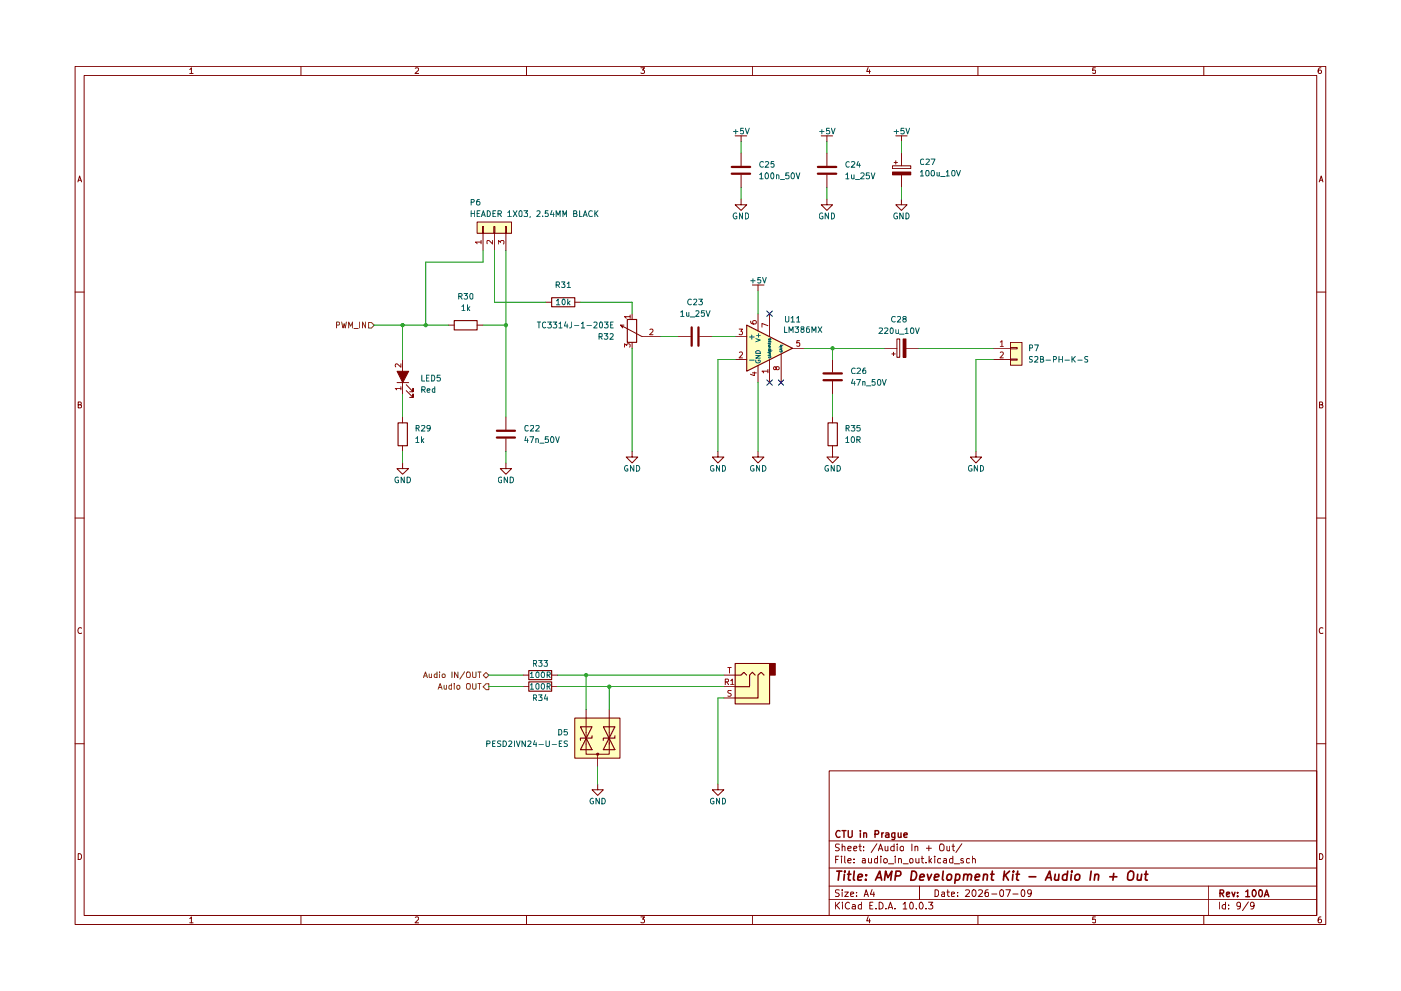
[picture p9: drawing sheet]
<svg xmlns="http://www.w3.org/2000/svg" width="420mm" height="297mm" viewBox="0 0 420 297" stroke-linecap="round" stroke-linejoin="round" font-family="sans-serif">
<g fill="none" stroke="#7d0000" stroke-width=".3">
<path d="M22.5 19.9h375.1v257.2h-375.1zM90.3 19.9v2.7M157.9 19.9v2.7M225.6 19.9v2.7M293.3 19.9v2.7M361 19.9v2.7M25.2 22.6h369.7v251.8h-369.7zM56.9 20.8l.5-.5v1.7M56.9 22h1M124.5 20.5l.7-.2 .4 .5-1.1 1.2h1.1M192.2 20.3h1.1l-.6 .7 .5 .2v.6l-.2 .2-.8-.2M260.3 20.2l-.4 1.2h1.1"/>
<path d="M260.8 20.9v1.1M328.5 20.3h-.8v.9l.8-.1v.8l-.8-.1M396.2 20.3h-.4a1.06 1.06 0 0 0-.2 1.7l.6-.2v-.6l-.6-.2-.3 .3M23.4 54.5l.5-1.8 .6 1.8M23.5 54h.8M395.6 54.5l.6-1.8 .5 1.8M395.8 54h.9M22.5 87.5h2.7M394.9 87.5h2.7M23.5 121.3l.7-.1 .1-.6-.8-.1v1.8h.6l.4-.6-.5-.4M395.7 121.3l.8-.1 .1-.6-.9-.1v1.8h.7l.3-.6-.4-.4M22.5 155.3h2.7"/>
<path d="M394.9 155.3h2.7M24.5 188.3a.79 .79 0 0 0-1.1 .7 .79 .79 0 0 0 1.1 .7M396.7 188.3a.79 .79 0 0 0-1.1 .7 .79 .79 0 0 0 1.1 .7M22.5 222.9h2.7M248.7 231.1h146.2v43.3h-146.2zM394.9 222.9h2.7M23.5 255.9a.9 .9 0 0 1 1 .9 .9 .9 0 0 1-1 .8zM248.7 252.1h146.2M250.6 257.6h.7M251.5 256.6h-.9v2.1M251.7 253.1l-.8-.1-.4 .4 .2 .5 .8 .3 .2 .5-.4 .3-.8-.1M252.4 256.6l-.2 .2h.3l-.1-.2v.3"/>
<path d="M252.4 257.3v1.4M252.6 253.9l.2-.2h.5l.1 1.3M252.6 253v2M253.3 256.6v1.8l.3 .3M254.3 258l1-.2-.4-.5h-.3l-.3 .3v.8l.3 .3 .6-.1M254.3 254.3l1-.1-.1-.5a.6 .6 0 0 0-.9 .3l.1 .9h.8M256 254.3l1-.1-.1-.5h-.6l-.3 .3 .1 .9h.8M256.1 258.5v.2M256.1 257.5v.1M257.6 253.7h.7M257.9 253v1.8l.4 .2M258.7 257.5l.1-.2 .6 .2 .1 1.2"/>
<path d="M259 254.8v.2M259 253.7v.3M259.5 257.8l-.7 .1-.2 .3 .2 .5 .7-.1M260.4 257.3v1.1l.4 .3 .6-.2M261.4 257.3v1.4M263 252.9l-1.7 2.6M263.1 257.5l-.5-.2-.4 .4 .2 .9h.7M263.1 256.6v2.1M263.4 255l.7-2 .7 2M263.6 254.4h.9M264.2 256.6v.3M264.2 257.3v1.4"/>
<path d="M265.1 257.6l.3-.3 .6 .3v.9l-.8 .1zM265.4 253.7l.1 1.2 .8-.1M266.3 253.7v1.3M266.4 258.9h1.7M268.1 253.7h-.7l-.3 .4v.6a.72 .72 0 0 0 1 .2M268.1 253v2M268.5 256.6v.3M268.5 257.3v1.4M269.1 253v.2M269.1 253.7v1.3M269.5 257.6l.2-.3 .6 .2v1.2M269.5 257.3v1.4"/>
<path d="M270.2 253.7h.6l.2 .4-.2 .8-.5 .1-.4-.3v-.6zM270.8 258.9h1.6M272.9 257.6l.2-.3 .6 .3-.1 1-.7-.1zM273.5 253v2M274.4 253.9l.3-.2h.5l.1 1.3M274.4 253.7v1.3M274.7 257.3v1.1l.3 .3 .6-.2M275.6 257.3v1.4M276.3 257.3h.7M276.5 256.6v1.8l.5 .3M277.7 258.5v.2M277.8 254.3h1.5"/>
<path d="M278.6 253.5v1.5M278.6 256.6v2.1M278.8 257.9l.6 .8M279.4 257.3l-.8 .8M280.3 256.6l-.1 .2 .1 .1v-.3v.3M280.3 257.3v1.4M282 253.1a.72 .72 0 0 1 1 .2 1.31 1.31 0 0 1-.4 1.7l-.7-.2-.1-1.1zM282.1 257.5l-.6-.2-.3 .4 .1 .9h.8M283 257.5l.2-.2 .6 .2 .1 1.2M283.9 257.8l-.7 .1-.3 .3 .3 .5 .7-.1M284 253.7l.1 1.2 .7-.1M284.8 253.7v1.3"/>
<path d="M285.5 253.7h.8M285.7 257.5a.6 .6 0 0 0-1 .2l.2 .9h.8M285.7 256.6v2.1M285.8 253v1.8l.5 .2M286.2 258.9h1.6M288.5 252.9l-1.8 2.6M288.9 257.5l-.4-.2-.4 .3 .1 .3 .7 .2v.5h-.8M290.7 257.5l-.5-.2-.4 .4 .2 .9h.7M291.6 257.6l.6-.3 .3 .3v1.1M291.6 256.6v2.1M395.7 255.9a.9 .9 0 0 1 1.1 .9 .9 .9 0 0 1-1.1 .8zM56.9 275.3l.5-.5v1.8"/>
<path d="M56.9 276.6h1M90.3 274.4v2.7M124.5 275l.7-.2 .4 .5-1.1 1.3h1.1M157.9 274.4v2.7M192.2 274.8h1.1l-.6 .7 .5 .2v.7l-.2 .2-.8-.2M225.6 274.4v2.7M248.7 269.7h146.2M248.7 265.6h146.2M248.7 260.2h146.2M250.6 270.4v2.1M250.9 271.4l.9 1.1M251.7 266.8l-1.1 .1v.6l.9 .3 .2 .5-.4 .4-.8-.1"/>
<path d="M251.8 270.4l-1.2 1.2M252.6 266.7v.2M252.6 267.4v1.3M252.6 270.4v.3M252.6 271.1v1.4M253.3 267.4h1.1l-1.1 1.3h1.1M254.8 270.7a.91 .91 0 0 0-1.2 .1 .91 .91 0 0 0 0 1.2 .81 .81 0 0 0 1.1 .4l.1-.1M255.1 268.1l.9-.3-.1-.3-.5-.1-.3 .2 .1 1h.7M255.6 271.3l.3-.2 .6 .2v1.2M256.5 271.6l-.9 .2-.1 .2 .1 .4h.9M256.9 268.5v.2M256.9 267.5v.1"/>
<path d="M258.3 271.3l-.5-.2-.4 .4 .2 .9h.7M258.3 270.4v2.1M259.2 268.7l.6-2 .6 2M259.3 268.1h1M260.3 274.7l-.4 1.3h1.1M260.8 275.4v1.2M260.9 271.4h.6M261.5 266.6l-.5 1.5h1.3M261.8 270.4h-.9v2.1h.9M262 267.4v1.3M262.7 272.3v.2M263.7 270.4a1.03 1.03 0 0 1 1.2 1 1.03 1.03 0 0 1-1.2 1.1z"/>
<path d="M265.7 272.3v.2M266.4 272.5l.6-2.1 .7 2.1M266.5 271.9h1M268.4 272.3v.2M270.8 271l.6-.6v2.1M270.8 272.5h1.1M273.2 270.4a1.08 1.08 0 0 1 .7 1 1.08 1.08 0 0 1-.7 1.1 1.38 1.38 0 0 1 0-2.1zM274.8 272.3v.2l-.1-.1 .1-.1v.2M275.8 265.6v4.1M275.8 270.7l.4-.3a1.08 1.08 0 0 1 .7 1 1.08 1.08 0 0 1-.7 1.1l-.4-.2-.1-.6zM277.7 272.3v.2M278.5 270.4h1.2l-.6 .9 .6 .1v.9l-.4 .2-.8-.2"/>
<path d="M280.4 266.7a1.02 1.02 0 0 1 1.1 1 1.02 1.02 0 0 1-1.1 1zM282.4 267.5h.8l.1 1.2M283.3 267.8l-.9 .4 .2 .5 .7-.1M284 267.4h.7M284.2 266.7v1.7l.5 .3M285.3 268.1l1-.3-.1-.3-.6-.1-.3 .2 .1 1h.8M287.2 268.5v.2M287.2 267.5v.1M289.6 266.9l1-.1 .1 .5-1.2 1.4h1.2M291.7 266.9l.5-.2a1 1 0 0 1 .6 1.1 1 1 0 0 1-1 .8l-.3-.6zM293.3 274.4v2.7M293.5 266.9l.7-.2 .4 .2v.4l-1.2 1.4h1.2"/>
<path d="M296.3 266.7l-.6 .1a1.52 1.52 0 0 0 0 1.9l.6-.1 .2-.8-.3-.3h-.5l-.3 .3M297.4 268h1.6M299.9 267l.6-.3a1.23 1.23 0 0 1 0 2l-.6-.4zM301.7 266.7h1.3l-.8 2M303.8 268h1.5M306.4 266.9l.5-.2a1.38 1.38 0 0 1 0 2l-.4-.1-.2-.3zM309.3 267.5l-.4 .5h-.4l-.3-.5 .1-.6 .2-.2 .7 .2v1.3a.64 .64 0 0 1-.8 .5M328.5 274.8h-.8v.9l.8-.1v.9l-.8-.1M361 274.4v2.7M362.4 265.6v8.8M365.7 270.4v2.1M367.5 271.3l-.6-.2-.4 .4v.6a.72 .72 0 0 0 1 .3"/>
<path d="M367.5 270.4v2.1M368.5 272.3v.2M368.5 271.3v.1M372 271.4l-.3 .3h-.4l-.4-.3v-.6l.4-.4h.4l.3 .4a1.44 1.44 0 0 1-.3 1.6l-.6 .1M374.4 270.3l-1.8 2.7M376.1 271.4l-.3 .3h-.5l-.3-.3v-.6l.3-.4h.5l.3 .4a1.44 1.44 0 0 1-.3 1.6l-.6 .1M396.2 274.8l-.6 .1-.2 .4-.1 1 .3 .3 .6-.2v-.8l-.6-.1-.3 .3"/>
</g>
<g fill="none" stroke="#7d0000" stroke-width=".42">
<path d="M251.9 249.1l-.1-.1a.96 .96 0 0 0-1.2 1 .96 .96 0 0 0 1.2 .9l.1-.1M252.5 249h1.2M253.1 249v2M254.4 249l.2 1.9a.72 .72 0 0 0 1-.2v-1.7M258 249v.1M258 249.6v1.4M259 249.8l.8-.1 .1 1.3M259 249.6v1.4M262.4 250.1l1-.1v-.9l-1-.1v2M264.5 249.6v1.4M265 249.6l-.4 .1-.1 .4M265.6 249.7a.6 .6 0 0 1 1 .3v1"/>
<path d="M266.6 250.1l-1 .4v.4h1M268.4 249.6v1.7l-.4 .4-.5-.1M268.4 249.7h-.8l-.2 .4 .2 .8h.8M269.4 249.6l.1 1.3 .7-.1M270.2 249.6v1.4M271.1 250.3l1-.2-.1-.4a.6 .6 0 0 0-.9 .3l.1 .9h.8M365.9 267.8l.9-.1 .1-.8-1-.2v2.1M366.3 267.8l.7 1M367.8 268.1l1-.3-.1-.3-.6-.1-.3 .3 .1 .9 .2 .2 .6-.2M369.4 267.4l.6 1.4 .4-1.4M371.1 268.5l.2 .1-.2 .2v-.2v.2M371.1 267.5l.2 .1-.2 .1v-.2v.2"/>
<path d="M373.6 267.3l.6-.6v2.1M373.6 268.8h1.2M375.7 266.9l.3-.2a1.08 1.08 0 0 1 .8 1.1 1.08 1.08 0 0 1-.8 1l-.3-.3-.2-.6zM377.7 266.9l.5-.2a1.22 1.22 0 0 1-.3 2.1l-.4-.9zM379.2 268.8l.7-2.1 .6 2.1M379.4 268.2h1"/>
</g>
<g fill="none" stroke="#7d0000" stroke-width=".51">
<path d="M251 261.1h1.5M251.7 261.1l-.3 2.7M253.2 262l-.1 1.8M253.4 261.1l-.1 .3M254.2 262h1M254.7 261.1l-.3 2.4 .1 .2 .5 .1M256.2 261.1l-.3 2.4 .4 .3M257.3 263l1.3-.3v-.5l-.8-.2-.4 .5-.1 1.2h1M259.7 263.6l-.1 .2M259.8 262.2v.3M262.6 263.8l1.2-2.7 .6 2.7M263 263.1h1.2"/>
<path d="M265.3 263.8l.3-2.7 .7 2 1.2-2-.4 2.7M268.6 262.6l1.2-.1a.79 .79 0 0 0-.1-1.4h-1l-.3 2.7M273.5 261.1a1.37 1.37 0 0 1 1.4 1.2 1.37 1.37 0 0 1-1.1 1.5h-.7zM275.8 263l1.4-.3-.1-.5-.2-.2-.8 .2-.3 1.3 .3 .3 .8-.1M278.1 262l.5 1.8 .8-1.8M280.2 263l1.3-.3v-.5l-.2-.2-.9 .2-.2 1.3 .3 .3 .8-.1M282.9 261.1l-.3 2.4 .4 .3M284.1 262.3a.78 .78 0 0 1 1.2 0v1a.76 .76 0 0 1-.7 .5 .76 .76 0 0 1-.7-.5zM286.7 262.2l.2-.2 .8 .2 .1 1.1-.6 .5-.8-.1M286.7 262l-.4 2.8M289.1 262.3a.69 .69 0 0 1 1.1 .2l-.1 1.3M289.1 262l-.2 1.8"/>
<path d="M290.2 262.5l.5-.5 .6 .2 .1 .3-.2 1.3M292.4 263l1.4-.3-.1-.5-.8-.2-.4 .5v1.2h1M295 262.3a.69 .69 0 0 1 1.2 .2l-.2 1.3M295.1 262l-.3 1.8M297.1 262h1M297.6 261.1l-.3 2.4 .1 .2 .5 .1M301.2 261.1l-.3 2.7M301.5 262.3l.9 1.5M302.8 261.1l-1.8 1.6M303.8 262l-.2 1.8M304 261.1l-.1 .3M304.7 262h1"/>
<path d="M305.2 261.1l-.3 2.4 .6 .3M308.6 262.8h2M313.5 263.8l1.3-2.7 .5 2.7M313.9 263.1h1.2M316.5 262l-.3 1.5 .4 .3 .8-.2M317.6 262l-.2 1.8M320 262.2a.87 .87 0 0 0-1.3 .4v1a.88 .88 0 0 0 1.2 .1M320.2 261.1l-.3 2.7M321.3 262l-.2 1.8M321.5 261.1l-.1 .3M322.6 262.3a.78 .78 0 0 1 1.2 0v1l-.6 .5a.64 .64 0 0 1-.9-.5zM327.2 261.1l-.3 2.7"/>
<path d="M328.4 262.3l.4-.3 .6 .2v1.6M328.4 262l-.2 1.8M332.8 262.8h2.1M334 261.8l-.2 2M338.4 261.5a.88 .88 0 0 1 1.5 0 1.8 1.8 0 0 1-.7 2.3l-.8-.1a2.31 2.31 0 0 1 0-2.2zM341.2 262l-.2 1.5a.62 .62 0 0 0 .6 .4 .62 .62 0 0 0 .5-.3M342.4 262l-.3 1.8M343.2 262h1.1M343.7 261.1l-.2 2.4 .1 .2 .5 .1"/>
</g>
<g fill="#ffffbf">
<path d="M223.9 97.5l13.8 6.9-13.8 6.9z"/>
<path d="M303 102.6h3.5v6.9h-3.5z"/>
<path d="M143.1 66.5h10.3v3.4h-10.3z"/>
<path d="M220.5 198.9h10.3v12.1h-10.3z"/>
<path d="M172.4 215.2h13.5v12h-13.5z"/>
</g>
<path d="M267.6 49.7h5.5v.8h-5.5zM268.6 40.7h3.4M270.3 40.7v1.7" fill="none" stroke="#7d0000" stroke-width=".3"/>
<path d="M267.6 51.6h5.5v.8h-5.5z" fill="#7d0000"/>
<g fill="none" stroke="#7d0000" stroke-width=".3">
<path d="M267.6 51.6h5.5v.8h-5.5zM268.1 48.7h1.1M268.6 48.2v1M270.3 59.7v1.7h1.7l-1.7 1.7-1.7-1.7h1.7M270.3 45.9v3.8M270.3 52.4v3.8M225.6 85.4h3.5M227.3 85.4v1.7M227.3 94.1v5.1M230.8 94.1v6.8M220.5 107.8h3.4M220.5 100.9h3.4"/>
<path d="M227.3 109.5v5.1M230.8 107.8v6.8M234.3 106.1v8.5M237.7 104.4h3.4M269 101.6h.8v5.5h-.8zM227.3 135.3v1.7h1.8l-1.8 1.8-1.7-1.8h1.7"/>
</g>
<path d="M223.9 97.5l13.8 6.9-13.8 6.9z" fill="none" stroke="#7d0000" stroke-width=".34"/>
<path d="M221.7 98.6h1l-.5 .7 .4 .2v.7l-.2 .1-.7-.1M225.1 96.3a.7 .7 0 0 0 .7 .8l.9-.2v-.7l-.9 .1-.1 .5 .4 .3M230.3 97.6l-1.8-.7v1.1M221.7 105.7l.7-.2 .3 .5-1 1.3h1M225.6 111.8h1.2M226.2 111.5v1.1l-1.2-.4M230.3 111.3h-1.8l.5 .5M230.3 110.7v1.1M232.7 110.2l.3-.3h.3l.4 .3-.2 .5-.5 .1-.4-.8-.5 .1 .1 .6 .2 .1 .3-.2M239.8 102.1h-.8l-.1 .8 .9-.1v.9l-.9-.1" fill="none" stroke="#a40000" stroke-width=".3"/>
<g fill="none" stroke="#005b5b" stroke-width=".3">
<path d="M227.5 100v1.1M224.8 107.9h1.3M224.8 101h1.3M225.5 100.4v1.3M226.7 107.9v.6a.71 .71 0 0 0 .8 .3 .71 .71 0 0 0 .4-.9h-.5v.3M226.7 106.5h1.3l-1.3 .9h1.3M226.7 105.3a.77 .77 0 0 1 .9-.2 .77 .77 0 0 1 .4 .8h-1.3zM226.7 101.5l1.3 .4-1.3 .5M226.9 100.5h1.1M230.5 106.9l.1 .3h.5l.1-.2h-.4M230.5 105.3h.7l-.7 .3h.7M230.5 104l.3 .3-.3 .2"/>
<path d="M230.5 102.2l.1 .4 .3-.4 .3 .1-.1 .3M230.5 101.5v.4l.3-.1 .1-.3 .3 .1-.1 .3M230.5 106h.7M230.8 104.9l.3-.2 .1 .4h-.7v-.3l.2-.1 .1 .4M230.8 103.8v-.3l-.3-.1v.4h.7M230.8 104.3h.4M230.9 102.8v.4M230.9 106.3v.3M231.2 106.2l-.7 .3 .7 .1M231.2 102.7l-.7 .3 .7 .3M233.9 103.5h.7l-.7 .4h.7M233.9 104.3h.7"/>
<path d="M234 105.2l.1 .3h.5v-.4l-.3 .2M234.4 104.5v.4M234.6 104.4l-.7 .3 .7 .2"/>
</g>
<path d="M270.8 101.6h.9v5.5h-.9z" fill="#7d0000"/>
<g fill="none" stroke="#7d0000" stroke-width=".3">
<path d="M220.5 40.7h3.4M222.2 59.7v1.7h1.7l-1.7 1.7-1.7-1.7h1.7M222.2 40.7v1.7M222.2 45.9v3.8M222.2 52.4v3.8M246.3 40.7h3.4M248 59.7v1.7h1.7l-1.7 1.7-1.7-1.7h1.7M248 40.7v1.7M248 45.9v3.8M248 52.4v3.8M249.7 107.8v3.8M249.7 114.3v3.8"/>
<path d="M265.2 104.4h3.8M267.5 106.1h1M268 105.6v1M270.8 101.6h.9v5.5h-.9zM271.7 104.4h3.8M297.9 104.4h5.1M297.9 107.8h5.1M303 104.1h2.1v.5h-2.1zM303 107.6h2.1v.3h-2.1zM303 102.6h3.5v6.9h-3.5zM249.7 133.6v3.4h1.8l-1.8 1.8-1.7-1.8h1.7M249.7 125v1.7"/>
<path d="M292.7 135.3v1.7h1.7l-1.7 1.8-1.7-1.8h1.7"/>
</g>
<path d="M300 102.5l.5-.4v1.7M300 105.7l.6-.2 .3 .5-1 1.3h1M300 103.8h.9" fill="none" stroke="#a40000" stroke-width=".3"/>
<path d="M219.5 50h5.5M219.5 52.1h5.5M245.3 50h5.5M245.3 52.1h5.5M247 111.9h5.5M247 114h5.5" fill="none" stroke="#7d0000" stroke-width=".68"/>
<path d="M248.3 126.7h2.8v6.9h-2.8z" fill="none" stroke="#7d0000" stroke-width=".34"/>
<path d="M110.5 96.6h.9l.8 .9-.8 .8h-.9z" fill="#fff"/>
<path d="M100.9 97.5l.8-.1 .1-.7-.9-.2v1.8M102.4 96.5l.5 1.8 .3-1.3 .3 1.3 .4-1.8M104.6 98.3v-1.8l.6 1.3 .5-1.3v1.8M106.2 98.5h1.2M107.9 96.5v1.8M109.6 96.5v1.8l-.9-1.8v1.8M110.5 96.6h.9l.8 .9-.8 .8h-.9z" fill="none" stroke="#694d00" stroke-width=".3"/>
<path d="M119.1 114.7h3.5M120.7 111.3v3.3M121.8 117.1l2.1 2v-1v1h-1M121.8 115.3l2.1 2.1v-1v1h-1" fill="none" stroke="#7d0000" stroke-width=".3"/>
<path d="M119.1 111.3h3.5l-1.8 3.4z" fill="#7d0000"/>
<g fill="none" stroke="#7d0000" stroke-width=".3">
<path d="M143.1 66.5h10.3v3.4h-10.3zM144.7 67.9h.3v2h-.3zM144.9 69.9v5.2M148.1 67.9h.3v2h-.3zM148.3 69.9v5.2M151.6 67.9h.3v2h-.3zM151.7 69.9v5.2M134.5 97.5h1.7M143.1 97.5h1.8M163.7 90.6h1.7M172.4 90.6h1.7M119.1 111.3h3.5l-1.8 3.4z"/>
<path d="M120.7 107.8v3.5M120.7 114.6v3.5M120.7 138.8v1.7h1.8l-1.8 1.7-1.7-1.7h1.7M120.7 125v1.7M120.7 133.6v1.7M151.7 138.8v1.7h1.7l-1.7 1.7-1.7-1.7h1.7M151.7 125v3.8M151.7 131.5v3.8M179.2 235v1.7h1.7l-1.7 1.7-1.7-1.7h1.7M215.3 235v1.7h1.8l-1.8 1.7-1.7-1.7h1.7"/>
</g>
<path d="M144.3 72.6h-1.7l.5 .5M144.3 72.1v1M147.7 72.1v1.1l-1.2-1.1-.5 .1 .1 .9M149.4 73.2v-1.1l.7 .5 .2-.5h.6l.2 .3-.1 .8M120.2 116.4h-1.7l.5 .4M120.2 109.1v1l-1.2-1-.5 .3 .2 .6M120.2 115.9v.9" fill="none" stroke="#a40000" stroke-width=".3"/>
<path d="M136.2 96.1h6.9v2.8h-6.9zM165.4 89.2h7v2.7h-7zM119.4 126.7h2.8v6.9h-2.8z" fill="none" stroke="#7d0000" stroke-width=".34"/>
<path d="M149 129.1h5.4M149 131.1h5.4" fill="none" stroke="#7d0000" stroke-width=".68"/>
<path d="M230.8 198.9h1.7v3.5h-1.7z" fill="#7d0000"/>
<path d="M220.5 198.9h10.3v12.1h-10.3zM230.8 198.9h1.7v3.5h-1.7zM158.6 204.4h6.8v2.8h-6.8zM174.1 217.8l3.4 6.9h-3.4l3.4-6.9zM180.9 217.8l3.5 6.9h-3.5l3.5-6.9zM220.5 202.4h1.7l.9-.9 .8 .9M226.5 202.4l-.9-.9-.8 .9v3.4h-4.3M229.1 202.4l-.8-.9-1 .9v6.8h-6.8M177.5 220.6v.6h-3.4v.7M179 225.8h.4v.5h-.4zM184.4 220.6v.6h-3.5v.7" fill="none" stroke="#7d0000" stroke-width=".34"/>
<path d="M156.9 205.8h1.7M165.4 205.8h1.8M172.4 215.2h13.5v12h-13.5zM175.8 217.8v8.3h6.9v-3.5M175.8 212.7v5M182.7 212.7v10.3M217.1 205.8h3.4M217.1 209.2h3.4M217.1 202.4h3.4M179.2 226.1v3.8" fill="none" stroke="#7d0000" stroke-width=".3"/>
<path d="M217.5 204.4l.9-.1v-.6l-.9-.2v1.7M217.9 204.4l.6 .8M218.3 200.1h1M218.8 200.1v1.7M219.1 204l.5-.5v1.7M219.1 205.2h1M219.3 207l-.9 .1v.5l.7 .3 .2 .5-.4 .3-.6-.1" fill="none" stroke="#a40000" stroke-width=".3"/>
<path d="M145.8 204.9h.8v1.8h-.8l-.9-.8z" fill="#fff"/>
<g fill="none" stroke="#694d00" stroke-width=".3">
<path d="M131.4 206.6l.6-1.7 .6 1.7M131.6 206.1h.8M133.2 205.4l.1 1.1 .6-.1M133.9 205.4v1.2M135.5 205.5l-.5-.1-.4 .3 .2 .8h.7M135.5 204.9v1.7M136.2 204.9v.2M136.2 205.4v1.2M137.1 205.6l.2-.2 .5 .2v.9l-.7-.1zM140 205.1l.6-.2a1.01 1.01 0 0 1 0 1.7 .6 .6 0 0 1-.7-.6zM141.7 204.9v1.3l.4 .4h.3l.3-.4v-1.3M143.3 204.9h1"/>
<path d="M143.8 204.9v1.7M145.8 204.9h.8v1.8h-.8l-.9-.8z"/>
</g>
<path d="M144.9 202.4l.9-.9 .8 .9-.8 .8z" fill="#fff"/>
<g fill="none" stroke="#694d00" stroke-width=".3">
<path d="M127 203.1l.6-1.7 .6 1.7M127.2 202.6h.8M128.7 202l.1 1 .7-.1M129.5 202v1.1M131.1 202.1l-.5-.1-.4 .4 .2 .6h.7M131.1 201.4v1.7M131.8 201.4v.2M131.8 202v1.1M135.6 201.4v1.7M137.3 201.4v1.7l-1-1.7v1.7M139.4 201.3l-1.5 2.2M140 201.7l.3-.3a.6 .6 0 0 1 .8 .6l-.1 .9-.7 .2-.4-.5z"/>
<path d="M141.7 201.4v1.4l.4 .3 .5-.1 .1-.2v-1.4M143.3 201.4h1M143.8 201.4v1.7M144.9 202.4l.9-.9 .8 .9-.8 .8z"/>
<circle cx="133.1" cy="202.6" r=".55"/>
</g>
<path d="M188.1 95.8h2.8v6.8h-2.8zM158.6 201h6.8v2.7h-6.8z" fill="none" stroke="#7d0000" stroke-width=".34"/>
<path d="M186.1 97.5h1M186.8 98.3l-.7-.8 6.5 3.4h5.5M189.6 94.1v1.7M189.6 102.6v1.8M203.3 100.9h3.8M209.8 100.9h3.8M189.6 135.3v1.7h1.7l-1.7 1.8-1.8-1.8h1.8M215.3 135.3v1.7h1.8l-1.8 1.8-1.7-1.8h1.7M156.9 202.4h1.7M165.4 202.4h1.8" fill="none" stroke="#7d0000" stroke-width=".3"/>
<path d="M207.4 98.1v5.5M209.5 98.1v5.5" fill="none" stroke="#7d0000" stroke-width=".68"/>
<path d="M189 94.9h-1.7l.5 .5M189 94.4v1M194.9 98.8l.7-.2 .2 .5-1 1.2h1M187.3 104.1v-1.1l.7 .5 .2-.5 .6 .1 .2 .2-.2 .8" fill="none" stroke="#a40000" stroke-width=".3"/>
<g fill="none" stroke="#009000" stroke-width=".3">
<path d="M222.2 42.4v3.5M222.2 56.2v3.5M248 42.4v3.5M248 56.2v3.5M270.3 42.4v3.5M270.3 56.2v3.5M144.9 75.1v3.5h-17.2v18.9M148.3 75.1v15.5h15.4M151.7 75.1v49.9M112.2 97.5h22.3M120.7 97.5v10.3M144.9 97.5h6.8"/>
<path d="M174.1 90.6h15.5v3.5M227.3 87.1v7M120.7 118.1v6.9M189.6 104.4v30.9M198.1 100.9h5.2M213.6 100.9h6.9M220.5 107.8h-5.2v27.5M227.3 114.6v20.7M241.1 104.4h24.1M249.7 104.4v3.4M249.7 118.1v6.9M275.5 104.4h22.4"/>
<path d="M297.9 107.8h-5.2v27.5M120.7 135.3v3.5M151.7 135.3v3.5M146.6 202.4h10.3M146.6 205.8h10.3M167.2 202.4h49.9M167.2 205.8h49.9M175.8 202.4v10.3M182.7 205.8v6.9M217.1 209.2h-1.8v25.8M179.2 229.9v5.1"/>
</g>
<path d="M230 93.2l1.6 1.6M231.6 93.2l-1.6 1.6M230 113.9l1.6 1.6M231.6 113.9l-1.6 1.6M233.4 113.9l1.6 1.6M235 113.9l-1.6 1.6" fill="none" stroke="#00007d" stroke-width=".3"/>
<g fill="#009000">
<circle cx="249.7" cy="104.4" r=".64"/>
<circle cx="127.7" cy="97.5" r=".64"/>
<circle cx="120.7" cy="97.5" r=".64"/>
<circle cx="151.7" cy="97.5" r=".64"/>
<circle cx="182.7" cy="205.8" r=".64"/>
<circle cx="175.8" cy="202.4" r=".64"/>
</g>
<g fill="none" stroke="#005b5b" stroke-width=".3">
<path d="M220 39.5h1.3M220.6 38.9v1.2M222.9 38.4h-.7l-.1 .9 .7-.1 .1 .8-.2 .1-.6-.1M223.5 38.4l.6 1.7 .6-1.7M245.8 39.5h1.3M246.5 38.9v1.2M248.8 38.4h-.9l-.1 .9 .9-.1 .1 .8-.3 .1-.7-.1M249.3 38.4l.6 1.7 .5-1.7M268.1 39.5h1.4M268.8 38.9v1.2M271.1 38.4h-.8l-.1 .9 .8-.1 .1 .8-.3 .1-.6-.1M271.7 38.4l.5 1.7 .6-1.7"/>
<path d="M143.8 59.8l-.5 .1-.3 .3-.1 .9 .4 .4 .5-.2v-.8l-.5-.1-.4 .3M227.8 52.3l.5-.5v1.8M227.8 53.6h1.1M228.9 48.6a.76 .76 0 0 0-1.1 .7 .76 .76 0 0 0 1.1 .7M229.5 48.6l.7-.2 .3 .5-1.1 1.2h1.1M229.6 52l.3-.2a.95 .95 0 0 1 .6 .9 .95 .95 0 0 1-.6 .9l-.5-.7zM231.4 51.9l.2-.1a1.01 1.01 0 0 1 0 1.8 1.18 1.18 0 0 1-.2-1.7zM232.1 48.4h-.8l-.1 .8 .7-.2 .3 .4-.1 .6-.2 .1-.7-.1M232.8 52.6l.7-.1 .1 1.1M232.8 52.4v1.2M234 53.8h1.3M236.6 51.8h-.9l-.1 .9 .9-.1 .1 .8-.3 .2-.7-.2"/>
<path d="M237.4 52l.3-.2a.95 .95 0 0 1 .6 .9 .95 .95 0 0 1-.6 .9l-.5-.7zM238.8 51.8l.6 1.8 .5-1.8M253.7 52.3l.5-.5v1.8M253.7 53.6h.9M254.7 48.6a.74 .74 0 0 0-1.1 .7 .74 .74 0 0 0 1.1 .7M255.4 52.4v1.1l.7-.1M255.4 48.6l.6-.2 .4 .5-1.1 1.2h1.1M256.1 52.4v1.2M256.5 53.8h1.3M257.4 48.3l-.4 1.2h1.1M257.8 48.9v1.2M258.1 52l.7-.2 .4 .5-1.1 1.3h1.1"/>
<path d="M260.7 51.8h-.9v.9l.8-.1 .1 .8-.3 .2-.6-.2M261.3 51.8l.5 1.8 .6-1.8M276 51.6l.5-.5v1.6M276 52.7h.9M277 47.8a.79 .79 0 0 0-1 .7 .79 .79 0 0 0 .9 .8l.1-.1M277.7 47.8l.7-.1 .3 .4-1.1 1.3h1.1M277.8 51.2l.2-.1a.89 .89 0 0 1 .7 .8 .89 .89 0 0 1-.7 .8h-.2l-.2-.5zM279.2 47.7h1.2l-.7 1.7M279.4 51.2l.3-.1a.89 .89 0 0 1 .6 .8 .89 .89 0 0 1-.6 .8h-.3l-.2-.5zM281 51.6v1l.7 .1M281.7 51.6v1.1M282.1 52.9h1.4"/>
<path d="M283.8 51.6l.4-.5v1.6M283.8 52.7h.9M285.6 51.2l.2-.1a.89 .89 0 0 1 .6 .8 .89 .89 0 0 1-.6 .8h-.2l-.2-.5zM286.9 51.1l.5 1.6 .6-1.6M141.3 60.6l.8-.1 .1-.6-.9-.1v1.7M141.3 63.2v1.7M141.3 64h.9M142.2 63.2v1.7M143.1 64h.6M143.9 63.2h-.8v1.7h.8M144.4 64.9l.5-1.7 .6 1.7M144.5 64.4h.9"/>
<path d="M146.1 63.2a.89 .89 0 0 1 1 .9 .89 .89 0 0 1-1 .8zM147.8 64h.6M148.7 63.2h-.9v1.7h.9M149.4 64.1l.8-.1 .1-.7-.9-.1v1.7M149.8 64.1l.6 .8M152.3 63.7l.5-.5v1.7M152.3 64.9h1M153.9 63.2l1.1 1.7M155 63.2l-1.1 1.7M155.8 63.3l.4-.1 .3 .3v1.1l-.3 .3a.96 .96 0 0 1-.4-1.6zM157.1 63.2h1.1l-.6 .6 .6 .2v.8l-.3 .1-.8-.1M159 64.9l-.1 .3"/>
<path d="M161 63.3l.6-.1 .4 .5-1 1.2h1M162.7 64.8v.1M164.3 63.2h-.7l-.1 .8 .8-.1v.9l-.2 .1-.6-.1M165.5 63.1l-.4 1.2h1.1M165.9 63.8v1.1M166.8 64.9v-1.7l.6 1.2 .6-1.2v1.7M168.8 64.9v-1.7l.5 1.2 .6-1.2v1.7M172 64l.8-.1 .1-.6-.9-.1v1.7h.7l.4-.6-.5-.3M173.8 63.2v1.7h.8M174.9 64.9l.6-1.7 .6 1.7M175.1 64.4h.8M177.6 63.3a.79 .79 0 0 0-1.1 .8 .79 .79 0 0 0 1.1 .7"/>
<path d="M178.4 63.2v1.7M178.6 63.9l.7 1M179.3 63.2l-.9 1M220.9 63.9a.81 .81 0 0 0-1 .8 .81 .81 0 0 0 1.1 .7v-.5h-.4M222.7 63.8v1.8l-1-1.8v1.8M223.5 63.8a.9 .9 0 0 1 1 .9 .9 .9 0 0 1-1 .9zM246.7 63.9a.81 .81 0 0 0-1 .8 .81 .81 0 0 0 1.1 .7v-.5h-.3M248.5 63.8v1.8l-1-1.8v1.8M249.3 63.8a.89 .89 0 0 1 1 .9 .89 .89 0 0 1-1 .9zM269.1 63.9a.81 .81 0 0 0-1.1 .8 .81 .81 0 0 0 1.2 .7v-.5h-.4M270.8 63.8v1.8l-1-1.8v1.8M271.7 63.8a.89 .89 0 0 1 .9 .9 .89 .89 0 0 1-.9 .9z"/>
<path d="M137.6 88.8l.8-.1 .1-.6-.9-.1v1.7M138 88.8l.6 .9M138.5 91.9l.5-.5v1.7M138.5 93.1h.9M139.2 88h1l-.6 .6 .5 .1v.8l-.2 .2-.7-.2M140.2 91.4v1.7M140.4 92.5l.5 .6M140.9 91.9l-.7 .7M141.1 88.1l.4-.1 .3 .3v1l-.3 .4a.91 .91 0 0 1-.4-1.6zM161.1 96.5h1M161.6 96.5v1.8M163.7 96.7a.83 .83 0 0 0-1.1 .6 .83 .83 0 0 0 .7 1l.4-.2"/>
<path d="M164.3 96.5h1.1l-.6 .7 .5 .2v.7l-.3 .2-.7-.2M165.9 96.5h1.1l-.6 .7 .5 .2v.7l-.3 .2-.7-.2M166.8 85.4l.8-.1 .1-.6-.9-.2v1.7M166.9 90.2l.5-.5v1.7M166.9 91.4h1M167.2 85.4l.6 .8M167.6 97l.5-.5v1.8M167.6 98.3h1M168.4 84.5h1l-.5 .7 .4 .1 .1 .6-.3 .3-.7-.2M168.8 89.7h.2a.83 .83 0 0 1 .6 .8 .83 .83 0 0 1-.8 .8l-.2-.5zM169.7 96.4l-.5 1.3h1.1M170.1 85l.5-.5v1.7"/>
<path d="M170.1 97.1v1.2M170.1 86.2h1M170.3 89.7v1.7M170.4 90.8l.5 .6M170.9 90.3l-.6 .6M171.4 96.5v1.5l-.6 .3M172.3 97.6h1.3M174.3 97l.5-.5v1.8M174.3 98.3h1M176 97.6h1.4M178.1 96.7l.6-.2 .4 .5-1 1.3h1M179.9 96.7l.3-.2a1.06 1.06 0 0 1 .3 1.7l-.2 .1a.96 .96 0 0 1-.4-1.6z"/>
<path d="M181.2 100h1.1l-.6 .7 .6 .2-.1 .6-.3 .2-.7-.2M181.3 96.5h1.1l-.6 .7 .5 .2v.7l-.3 .2-.7-.2M183.1 97.4h.5M183.9 96.5h-.8v1.8h.8M204.1 93.6l.5-.5v1.7M204.1 94.8h1M205.9 93.6l.1 1.1h.6M206.6 93.6v1.2M207 95h1.4M207.3 89.8a.76 .76 0 0 0-1.1 .7 .76 .76 0 0 0 1.1 .7M208 89.8l.7-.1 .3 .5-1.1 1.2h1.1M208.7 93.3l.6-.2 .3 .5-1 1.2h1"/>
<path d="M209.5 89.7h1.2l-.6 .6 .5 .2v.7l-.3 .2-.8-.2M211.2 93.1h-.8l-.1 .8 .9-.1v.9l-.2 .1-.7-.1M211.8 93.1l.5 1.7 .6-1.7M225.1 84.2h1.4M225.8 83.6v1.2M228.1 83.1h-.8l-.1 .9 .8-.1 .1 .8-.3 .1-.6-.1M228.7 83.1l.6 1.7 .5-1.7M235.3 98v1.7h.8M235.5 94.8v1.4l.4 .3 .5-.1 .2-.2v-1.4M236.6 99.7v-1.7l.6 1.1 .6-1.1v1.7M237.2 95.3l.5-.5v1.7M237.2 96.5h1.1"/>
<path d="M238.4 98h1.1l-.6 .6 .5 .1v.8l-.2 .2-.8-.2M238.9 95.3l.5-.5v1.7M238.9 96.5h1M240.5 98.6l-.3-.3 .1-.3h.7v.5l-.5 .1-.3 .4 .3 .7 .5-.1 .1-.3v-.3l-.3-.4M242.7 98h-.6l-.2 .3-.1 1 .3 .4 .6-.2v-.9h-.6l-.3 .3M243.5 99.7v-1.7l.6 1.1 .6-1.1v1.7M245.4 98l1.1 1.7M246.5 98l-1.1 1.7M263.7 98.4h.9l.1 .3-1.1 1.3h1.1M265.3 98.4h.9l.1 .3-1.1 1.3h1.1M267.1 98.4l.2-.1a.88 .88 0 0 1 .6 .8 .88 .88 0 0 1-.6 .9l-.3-.7zM268.5 95a.76 .76 0 0 0-1.1 .7 .76 .76 0 0 0 1.1 .7"/>
<path d="M268.6 98.8l.1 1.1 .7-.1M269.2 95l.5-.2 .4 .5-1 1.2h1M269.4 98.8v1.2M271.1 95.6l-.3-.4v-.2l.8-.1 .1 .5-.9 .5 .3 .6h.3l.4-.3-.4-.6M271.4 98.7l.5-.4v1.7M271.4 100h1M273.2 98.4l.3-.1a.88 .88 0 0 1 .6 .8 .88 .88 0 0 1-.6 .9l-.5-.7zM274.6 98.3l.5 1.7 .6-1.7M126.5 116.8h.8l.1-.7-.9-.2v1.7M126.5 112.4v1.8h.8M126.9 116.8l.6 .8M127.8 113.3h.6"/>
<path d="M128.1 117l.8-.1v-.3l-.5-.1-.3 .3 .1 .7h.7M128.7 112.4h-.9v1.8h.9M129.5 112.4a.89 .89 0 0 1 .9 .9 .89 .89 0 0 1-.9 .9zM130.4 116.6l-.4-.1-.4 .3 .2 .7h.6M130.4 115.9v1.7M132 112.4h-.9v.9l.8-.1 .1 .8-.3 .2-.6-.2M179.7 100.9l.8-.1 .1-.6-.9-.2v1.7M180.1 100.9l.5 .8M183 100.2l.6-.2 .3 .5-1 1.2h1M255.8 113.6l-.4 1.3h1.1M256.2 114.3v1.2M256.5 110.5a.76 .76 0 0 0-1.2 .7 .76 .76 0 0 0 1.2 .6"/>
<path d="M256.9 113.7h1.2l-.8 1.8M257 110.5l.7-.2 .4 .5-1.1 1.2h1.1M258.7 114.5l.6-.1 .1 1.1M258.7 114.3v1.2M259.5 110.3h-.3l-.4 .4-.1 1 .4 .3 .5-.2-.1-.8-.4-.1-.4 .4M259.8 115.7h1.4M262.4 113.7h-.8l-.1 .9 .8-.1 .1 .8-.3 .2-.6-.2M263.3 113.9l.3-.2a.95 .95 0 0 1 .6 .9 .95 .95 0 0 1-.6 .9l-.5-.7zM264.6 113.7l.6 1.8 .6-1.8M269.7 100.2h1.4M308.8 104.3l.8-.2-.1-.6-.7-.1v1.8M309.6 106.9h-.8a.64 .64 0 0 0 0 .7 .64 .64 0 0 0 .7 .3l.1 .2-.1 .4h-.8"/>
<path d="M310.3 107l.8-.1 .1 .7-1 .9h1M310.3 103.4h1.1l-.7 1.8M312 107.7l.8-.1v-.6l-.8-.2v1.7h.7l.3-.5-.4-.3M313.7 107.9h1.3M315.9 107.8l.8-.2v-.7l-.8-.1v1.7M317.6 106.8v1.7M317.6 107.7h1M318.6 106.8v1.7M319.4 107.9h1.3M321.5 106.8v1.7M321.7 107.6l.8 .9M322.5 106.8l-1 1.1"/>
<path d="M323.3 107.9h1.2M326.2 106.9l-.6-.1-.3 .4 .2 .4 .6 .3v.6h-.8M124.7 131.4l.5-.5v1.8M124.7 132.7h.9M124.8 128.4l.8-.1v-.6l-.8-.2v1.7M125.2 128.4l.5 .8M126.4 127.7l.7-.2 .3 .5-1.1 1.2h1.1M126.4 130.9v1.8M126.6 132l.5 .7M127.1 131.5l-.7 .7M129 128.2l-.3 .3h-.3l-.4-.3 .1-.5 .6-.2a1.06 1.06 0 0 1-.2 1.7h-.3M157.7 130.8l-.3 1.3h1"/>
<path d="M158.2 131.5v1.2M158.4 127.7a.65 .65 0 0 0-.8-.1 .65 .65 0 0 0-.2 .8l.2 .7 .8-.1M158.9 130.9h1.1l-.7 1.8M159.1 127.7l.8-.1 .1 .6-1 1h1M160.7 131.7l.7-.1 .1 1.1M160.7 127.7l.7-.2 .3 .5-1.1 1.2h1.1M160.7 131.5v1.2M161.9 132.8h1.3M164.4 130.9h-.8l-.1 .8h.8l.1 .8-.2 .2-.7-.2M165.3 131.1l.2-.2a.95 .95 0 0 1 .6 .9 .95 .95 0 0 1-.6 .9l-.4-.7zM166.6 130.9l.6 1.8 .5-1.8M188.2 139.6a.76 .76 0 0 0-.9 .8 .76 .76 0 0 0 1 .7v-.6h-.3"/>
<path d="M190.1 139.5v1.7l-1-1.7v1.7M190.8 139.5a.86 .86 0 0 1 1.1 .9 .86 .86 0 0 1-1.1 .8zM214 139.6a.78 .78 0 0 0-1 .8 .78 .78 0 0 0 1.1 .7v-.6h-.3M215.8 139.5v1.7l-.9-1.7v1.7M216.7 139.5a.85 .85 0 0 1 .9 .9 .85 .85 0 0 1-.9 .8zM226.1 139.6a.78 .78 0 0 0-1.1 .8 .78 .78 0 0 0 1.1 .7v-.6h-.3M227.8 139.5v1.7l-.9-1.7v1.7M228.7 139.5a.86 .86 0 0 1 1 .9 .86 .86 0 0 1-1 .8zM248.4 139.6a.78 .78 0 0 0-1 .8 .78 .78 0 0 0 1.1 .7v-.6h-.3M250.2 139.5v1.7l-.9-1.7v1.7M251 139.5a.86 .86 0 0 1 1.1 .9 .86 .86 0 0 1-1.1 .8zM253.7 131.4l.5-.5v1.8"/>
<path d="M253.7 132.7h.9M253.7 128.4l.8-.1 .1-.6-.9-.2v1.7M254.2 128.4l.5 .8M255.3 127.5h1.1l-.6 .7 .5 .1v.7l-.3 .2-.7-.2M255.4 131.1l.3-.2a.95 .95 0 0 1 .6 .9 .95 .95 0 0 1-.6 .9l-.4-.7zM257 131.8l.8-.1 .1-.6-.9-.2v1.8M257.4 131.8l.6 .9M257.9 127.5h-.9v.8l.8-.1 .1 .8-.3 .2-.6-.2M291.4 139.6a.78 .78 0 0 0-1 .8 .78 .78 0 0 0 1.1 .7v-.6h-.3M293.2 139.5v1.7l-1-1.7v1.7M294 139.5a.85 .85 0 0 1 1 .9 .85 .85 0 0 1-1 .8zM119.5 143.1a.78 .78 0 0 0-1.1 .8 .78 .78 0 0 0 1.1 .6v-.6h-.3"/>
<path d="M121.2 143v1.7l-.9-1.7v1.7M122.1 143a.86 .86 0 0 1 1 .8 .86 .86 0 0 1-1 .9zM150.5 143.1a.8 .8 0 0 0-1.1 .7 .8 .8 0 0 0 1.1 .8v-.7h-.3M152.2 143v1.7l-1-1.7v1.7M153 143a.86 .86 0 0 1 1 .8 .86 .86 0 0 1-1 .9zM159.9 198.9l.9-.1 .1-.7-1-.1v1.7M160.4 198.9l.6 .8M161.5 198h1.1l-.6 .6 .5 .2v.8l-.3 .1-.7-.1M163.2 198h1l-.5 .6 .4 .1v.9h-.9M159.1 205.3l.4-.4v1.7M159.1 201.9l.4-.5v1.7M159.1 206.6h.9"/>
<path d="M159.1 203.1h.9M159.9 209.2l.9-.1 .1-.7-1-.1v1.7M160.4 209.2l.6 .8M160.8 205.1l.3-.2 .5 .2v1.1l-.3 .4-.5-.4zM160.9 201.6l.2-.2 .4 .2 .1 1.2a.48 .48 0 0 1-.6 .3 .48 .48 0 0 1-.3-.6zM161.5 208.3h1.1l-.6 .7 .5 .1v.8h-1M162.4 205.1l.3-.2a.89 .89 0 0 1 .6 .8 .89 .89 0 0 1-.6 .9l-.4-.7zM162.5 201.6l.2-.2a.81 .81 0 0 1 .7 .9 .81 .81 0 0 1-.8 .7l-.3-.5zM163.7 208.2l-.5 1.3h1.1M164.1 205.7h.7l.2-.6-.3-.2h-.6v1.7M164.1 202.4l.7-.1 .1-.7-.8-.2v1.7M164.1 208.9v1.1"/>
<path d="M164.4 205.7l.6 .9M164.4 202.4l.6 .7M167.6 218.6a.85 .85 0 0 1 .9 .9 .85 .85 0 0 1-.9 .8zM170.1 218.6h-.9v.9l.8-.1 .1 .7-.3 .2-.6-.2M146 222.9l.8-.1 .1-.6-.9-.1v1.7M147.7 222.8h.6M148.5 222.1h-.8v1.7h.8M150.2 222.2h-.9v.5l.7 .3 .2 .4-.3 .4-.7-.1M150.9 222.1a.86 .86 0 0 1 1 .8 .86 .86 0 0 1-1 .9zM152.6 222.2l.6-.1 .3 .4-1 1.3h1M154.3 222.1v1.7M154.9 222.1l.5 1.7 .6-1.7"/>
<path d="M157.6 222.1v1.7l-1.1-1.7v1.7M158.3 222.2l.6-.1 .4 .4-1.1 1.3h1.1M160.4 222l-.5 1.2h1.1M160.8 222.6v1.2M161.6 223.1h1.4M163.7 222.1v1.3l.4 .4 .5-.1 .2-.3v-1.3M165.6 223.1h1.3M167.7 222.8h.5M168.5 222.1h-.8v1.7h.8M170.2 222.2h-1v.5l.8 .3 .2 .4-.4 .4-.6-.1M177.9 239.4a.76 .76 0 0 0-1 .7 .76 .76 0 0 0 1.1 .7v-.6h-.3M179.7 239.3v1.7l-1-1.7v1.7"/>
<path d="M180.5 239.3a.86 .86 0 0 1 1 .8 .86 .86 0 0 1-1 .9zM214 239.4a.78 .78 0 0 0-1 .7 .78 .78 0 0 0 1.1 .7v-.6h-.3M215.8 239.3v1.7l-.9-1.7v1.7M216.7 239.3a.85 .85 0 0 1 .9 .8 .85 .85 0 0 1-.9 .9z"/>
</g>
</svg>
